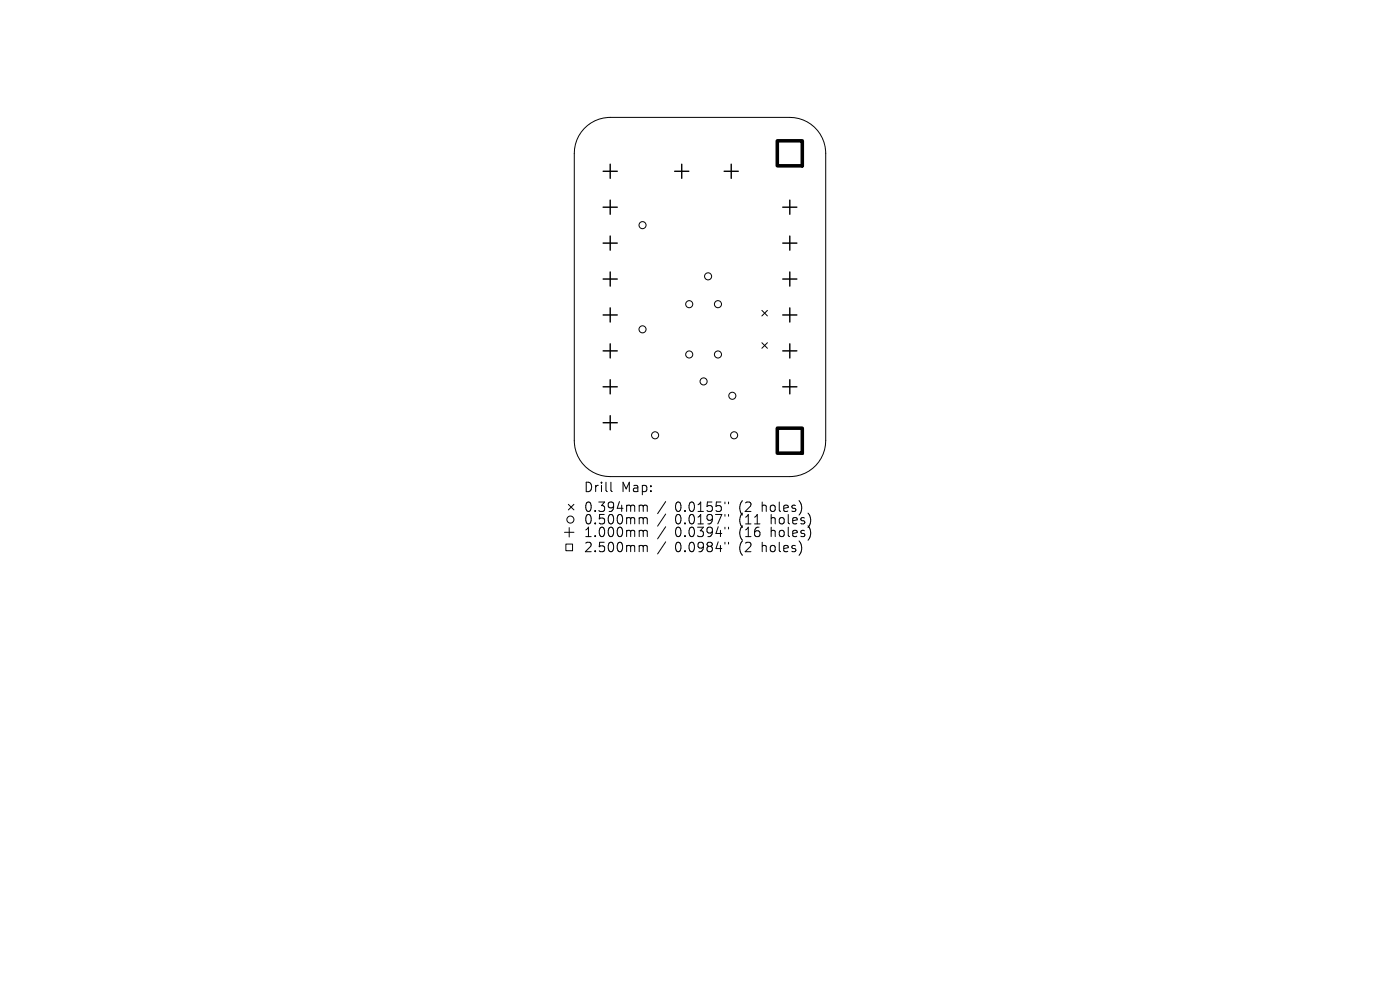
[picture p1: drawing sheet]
<svg xmlns="http://www.w3.org/2000/svg" width="297mm" height="210mm" viewBox="0 0 297 210" stroke-linecap="round" stroke-linejoin="round" font-family="sans-serif">
<defs><g id="words">
<g font-size="2.8">
<text x="123.8" y="104.7">Drill</text>
<text x="131.8" y="104.7">Map:</text>
<text x="123.8" y="108.9">0.394mm</text>
<text x="123.8" y="111.5">0.500mm</text>
<text x="143.2" y="108.9">0.0155&quot;</text>
<text x="143.2" y="111.5">0.0197&quot;</text>
<text x="156.9" y="108.9">(2</text>
<text x="156.9" y="111.5">(11</text>
<text x="161.9" y="108.9">holes)</text>
<text x="163.8" y="111.5">holes)</text>
<text x="123.8" y="114.2">1.000mm</text>
<text x="123.8" y="117.4">2.500mm</text>
<text x="143.2" y="114.2">0.0394&quot;</text>
<text x="143.2" y="117.4">0.0984&quot;</text>
<text x="156.9" y="114.2">(16</text>
<text x="156.9" y="117.4">(2</text>
<text x="161.9" y="117.4">holes)</text>
<text x="163.8" y="114.2">holes)</text>
</g>
</g></defs>
<g fill="none" stroke="#000" stroke-width=".21">
<path d="M123.9 27.3a7.6 7.6 0 0 1 5.6-2.4h38.1a7.6 7.6 0 0 1 7.6 7.6v61a7.6 7.6 0 0 1-7.6 7.6h-38.1a7.6 7.6 0 0 1-7.7-7.6v-61a7.6 7.6 0 0 1 2.1-5.2zM161.6 65.8l1.2 1.2M161.6 72.7l1.2 1.2M162.8 65.8l-1.2 1.2M162.8 72.7l-1.2 1.2M119.8 112.9h2M120 115.4h1.5v1.4h-1.5zM120.6 107l1.2 1.2M120.8 111.9v2M121.8 107l-1.2 1.2M129.6 102.3v1.7l.3 .3M135.9 107.2l.5 .1 .1 .1"/>
<path d="M135.9 109.8h.3l.3 .3M135.9 112.5h.3l.3 .3M135.9 115.7h.3l.3 .3M136.5 107.4l.2-.2 .5 .1 .1 1.2M136.5 107.4v1.1M136.5 110.1v1M136.5 112.8v1M136.5 116v1M136.5 110.1l.2-.3 .5 .1 .1 1.2M136.5 112.8l.2-.3 .5 .1 .1 1.2M136.5 116l.2-.3 .5 .1 .1 1.2M141.2 106.4l-1.7 2.6"/>
<path d="M141.2 109l-1.7 2.6M141.2 111.7l-1.7 2.6M141.2 114.9l-1.7 2.6M153.8 106.5v.4M153.8 109.1v.4M153.8 111.8v.4M153.8 115v.4M154.6 106.5v.4M154.6 109.1v.4M154.6 111.8v.4M154.6 115v.4"/>
<circle cx="136.3" cy="47.8" r=".75"/>
<circle cx="150.2" cy="58.6" r=".75"/>
<circle cx="136.3" cy="69.9" r=".75"/>
<circle cx="146.2" cy="64.5" r=".75"/>
<circle cx="146.2" cy="75.2" r=".75"/>
<circle cx="152.3" cy="75.2" r=".75"/>
<circle cx="152.3" cy="64.5" r=".75"/>
<circle cx="139" cy="92.3" r=".75"/>
<circle cx="149.3" cy="80.9" r=".75"/>
<circle cx="155.4" cy="84" r=".75"/>
<circle cx="155.7" cy="92.3" r=".75"/>
<circle cx="121" cy="110.2" r=".75"/>
</g>
<g fill="none" stroke="#000" stroke-width=".3">
<path d="M128 36.3h3M129.5 34.8v3M143.1 36.3h3M144.6 34.8v3M153.6 36.3h3M155.1 34.8v3M128 44h3M128 51.6h3M128 59.2h3M129.5 42.5v3M129.5 50.1v3M129.5 57.7v3"/>
<path d="M166.1 44h3M166.1 51.6h3M166.1 59.2h3M167.6 42.5v3M167.6 50.1v3M167.6 57.7v3M128 66.8h3M128 74.4h3M129.5 65.3v3M129.5 72.9v3M166.1 66.8h3M166.1 74.4h3"/>
<path d="M167.6 65.3v3M167.6 72.9v3M128 82.1h3M128 89.7h3M129.5 80.6v3M129.5 88.2v3M166.1 82.1h3M167.6 80.6v3"/>
</g>
<path d="M164.9 29.9h5.3v5.3h-5.3zM164.9 90.8h5.3v5.3h-5.3z" fill="none" stroke="#000" stroke-width=".75"/>
<use href="#words"/>
</svg>
